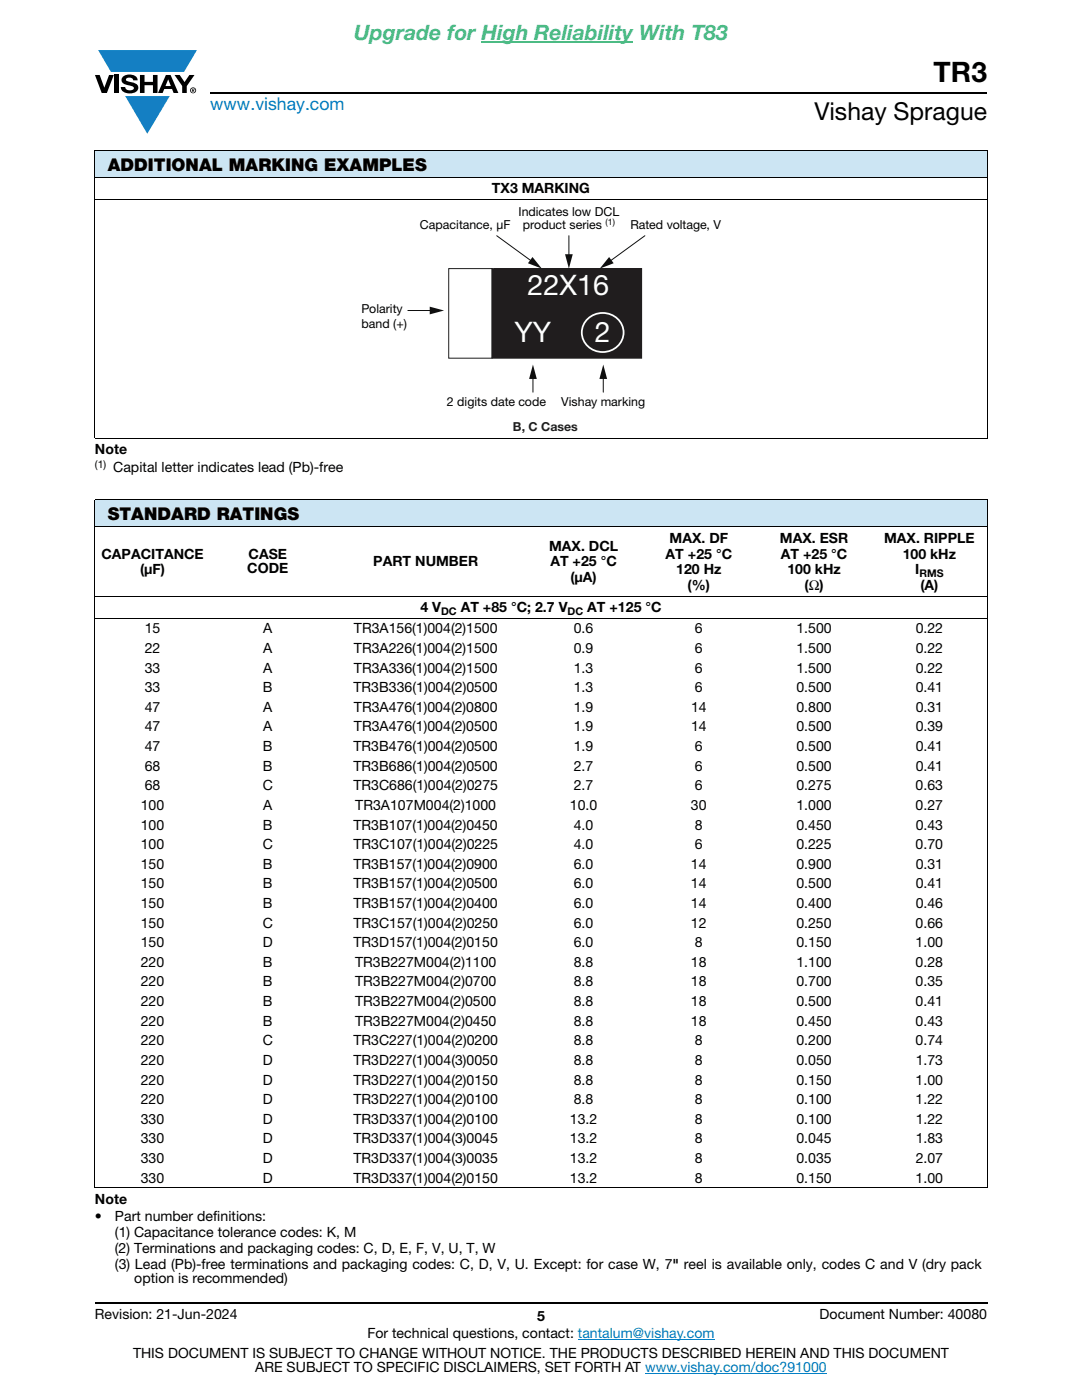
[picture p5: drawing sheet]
<svg xmlns="http://www.w3.org/2000/svg" width="216mm" height="279mm" viewBox="0 0 216 279" stroke-linecap="round" stroke-linejoin="round" font-family="sans-serif">
<defs><g id="words">
<text font-size="5.6" x="186.3" y="16.4">TR3</text>
<g font-size="5.6" fill="#fff">
<text x="105.3" y="58.9">22X16</text>
<text x="102.7" y="68.3">YY</text>
<text x="118.7" y="68.3">2</text>
</g>
<text font-size="4.9" x="162.5" y="24">Vishay Sprague</text>
<text font-size="4.2" fill="#4cbb84" x="70.7" y="8">Upgrade for High Reliability With T83</text>
<text font-size="3.5" fill="#007ec4" x="42" y="21.9">www.vishay.com</text>
<g font-size="3.5">
<text x="21.5" y="34.1">ADDITIONAL MARKING EXAMPLES</text>
<text x="21.5" y="103.8">STANDARD RATINGS</text>
</g>
<g font-size="2.8">
<text x="98.1" y="38.6">TX3 MARKING</text>
<text x="18.9" y="90.6">Note</text>
<text x="22.6" y="94.1">Capital letter indicates lead (Pb)-free</text>
<text x="20.2" y="111.5">CAPACITANCE</text>
<text x="49.6" y="111.6">CASE</text>
<text x="74.5" y="113.1">PART NUMBER</text>
<text x="109.6" y="109.9">MAX. DCL</text>
<text x="109.8" y="113.1">AT +25 °C</text>
<text x="132.8" y="111.5">AT +25 °C</text>
<text x="133.6" y="108.3">MAX. DF</text>
<text x="155.6" y="108.3">MAX. ESR</text>
<text x="155.8" y="111.5">AT +25 °C</text>
<text x="176.4" y="108.3">MAX. RIPPLE</text>
<text x="180.1" y="111.5">100 kHz</text>
<text x="27.9" y="114.6">(μF)</text>
<text x="49.3" y="114.4">CODE</text>
<text x="113.8" y="116.2">(μA)</text>
<text x="134.9" y="114.6">120 Hz</text>
<text x="137.2" y="117.8">(%)</text>
<text x="157.1" y="114.6">100 kHz</text>
<text x="160.5" y="117.8">(Ω)</text>
<text x="182.6" y="114.6">I</text>
<text x="183.6" y="117.8">(A)</text>
<text x="83.9" y="122.2">4 V</text>
<text x="91.9" y="122.2">AT +85 °C; 2.7 V</text>
<text x="117.2" y="122.2">AT +125 °C</text>
<text x="28.9" y="126.4">15</text>
<text x="28.9" y="130.3">22</text>
<text x="52.5" y="126.4">A</text>
<text x="52.5" y="130.3">A</text>
<text x="70.6" y="126.4">TR3A156(1)004(2)1500</text>
<text x="70.6" y="130.3">TR3A226(1)004(2)1500</text>
<text x="114.5" y="126.4">0.6</text>
<text x="114.5" y="130.3">0.9</text>
<text x="138.7" y="126.4">6</text>
<text x="138.7" y="130.3">6</text>
<text x="158.9" y="126.4">1.500</text>
<text x="158.9" y="130.3">1.500</text>
<text x="182.7" y="126.4">0.22</text>
<text x="182.7" y="130.3">0.22</text>
<text x="28.9" y="134.2">33</text>
<text x="52.5" y="134.2">A</text>
<text x="70.6" y="134.2">TR3A336(1)004(2)1500</text>
<text x="114.5" y="134.2">1.3</text>
<text x="138.7" y="134.2">6</text>
<text x="158.9" y="134.2">1.500</text>
<text x="182.7" y="134.2">0.22</text>
<text x="28.9" y="138.1">33</text>
<text x="28.9" y="142">47</text>
<text x="52.5" y="138.1">B</text>
<text x="52.5" y="142">A</text>
<text x="70.5" y="138.1">TR3B336(1)004(2)0500</text>
<text x="70.6" y="142">TR3A476(1)004(2)0800</text>
<text x="114.5" y="138.1">1.3</text>
<text x="114.5" y="142">1.9</text>
<text x="137.9" y="142">14</text>
<text x="138.7" y="138.1">6</text>
<text x="158.9" y="138.1">0.500</text>
<text x="158.9" y="142">0.800</text>
<text x="182.7" y="138.1">0.41</text>
<text x="182.7" y="142">0.31</text>
<text x="28.9" y="146">47</text>
<text x="28.9" y="149.9">47</text>
<text x="52.5" y="149.9">B</text>
<text x="52.5" y="146">A</text>
<text x="70.5" y="149.9">TR3B476(1)004(2)0500</text>
<text x="70.6" y="146">TR3A476(1)004(2)0500</text>
<text x="114.5" y="149.9">1.9</text>
<text x="114.5" y="146">1.9</text>
<text x="137.9" y="146">14</text>
<text x="138.7" y="149.9">6</text>
<text x="158.9" y="149.9">0.500</text>
<text x="158.9" y="146">0.500</text>
<text x="182.7" y="149.9">0.41</text>
<text x="182.7" y="146">0.39</text>
<text x="28.9" y="153.8">68</text>
<text x="52.5" y="153.8">B</text>
<text x="70.5" y="153.8">TR3B686(1)004(2)0500</text>
<text x="114.5" y="153.8">2.7</text>
<text x="138.7" y="153.8">6</text>
<text x="158.9" y="153.8">0.500</text>
<text x="182.7" y="153.8">0.41</text>
<text x="28.1" y="161.6">100</text>
<text x="28.9" y="157.7">68</text>
<text x="52.4" y="157.7">C</text>
<text x="52.5" y="161.6">A</text>
<text x="70.5" y="157.7">TR3C686(1)004(2)0275</text>
<text x="70.9" y="161.6">TR3A107M004(2)1000</text>
<text x="113.7" y="161.6">10.0</text>
<text x="114.5" y="157.7">2.7</text>
<text x="137.9" y="161.6">30</text>
<text x="138.6" y="157.7">6</text>
<text x="158.9" y="157.7">0.275</text>
<text x="158.9" y="161.6">1.000</text>
<text x="182.7" y="157.7">0.63</text>
<text x="182.7" y="161.6">0.27</text>
<text x="28.1" y="165.5">100</text>
<text x="52.5" y="165.5">B</text>
<text x="70.5" y="165.5">TR3B107(1)004(2)0450</text>
<text x="114.5" y="165.5">4.0</text>
<text x="138.7" y="165.5">8</text>
<text x="158.9" y="165.5">0.450</text>
<text x="182.7" y="165.5">0.43</text>
<text x="28.1" y="169.5">100</text>
<text x="28.1" y="173.4">150</text>
<text x="52.4" y="169.5">C</text>
<text x="52.5" y="173.4">B</text>
<text x="70.5" y="169.5">TR3C107(1)004(2)0225</text>
<text x="70.5" y="173.4">TR3B157(1)004(2)0900</text>
<text x="114.5" y="169.5">4.0</text>
<text x="114.5" y="173.4">6.0</text>
<text x="137.9" y="173.4">14</text>
<text x="138.6" y="169.5">6</text>
<text x="158.9" y="169.5">0.225</text>
<text x="158.9" y="173.4">0.900</text>
<text x="182.7" y="169.5">0.70</text>
<text x="182.7" y="173.4">0.31</text>
<text x="28.1" y="177.3">150</text>
<text x="52.5" y="177.3">B</text>
<text x="70.5" y="177.3">TR3B157(1)004(2)0500</text>
<text x="114.5" y="177.3">6.0</text>
<text x="137.9" y="177.3">14</text>
<text x="158.9" y="177.3">0.500</text>
<text x="182.7" y="177.3">0.41</text>
<text x="28.1" y="181.2">150</text>
<text x="28.1" y="185.1">150</text>
<text x="52.4" y="185.1">C</text>
<text x="52.5" y="181.2">B</text>
<text x="70.5" y="185.1">TR3C157(1)004(2)0250</text>
<text x="70.5" y="181.2">TR3B157(1)004(2)0400</text>
<text x="114.5" y="185.1">6.0</text>
<text x="114.5" y="181.2">6.0</text>
<text x="137.9" y="185.1">12</text>
<text x="137.9" y="181.2">14</text>
<text x="158.9" y="185.1">0.250</text>
<text x="158.9" y="181.2">0.400</text>
<text x="182.7" y="185.1">0.66</text>
<text x="182.7" y="181.2">0.46</text>
<text x="28.1" y="189">150</text>
<text x="52.5" y="189">D</text>
<text x="70.5" y="189">TR3D157(1)004(2)0150</text>
<text x="114.5" y="189">6.0</text>
<text x="138.7" y="189">8</text>
<text x="158.9" y="189">0.150</text>
<text x="182.7" y="189">1.00</text>
<text x="28.1" y="193">220</text>
<text x="28.1" y="196.9">220</text>
<text x="52.5" y="193">B</text>
<text x="52.5" y="196.9">B</text>
<text x="70.8" y="193">TR3B227M004(2)1100</text>
<text x="70.8" y="196.9">TR3B227M004(2)0700</text>
<text x="114.5" y="193">8.8</text>
<text x="114.5" y="196.9">8.8</text>
<text x="137.9" y="193">18</text>
<text x="137.9" y="196.9">18</text>
<text x="158.9" y="193">1.100</text>
<text x="158.9" y="196.9">0.700</text>
<text x="182.7" y="193">0.28</text>
<text x="182.7" y="196.9">0.35</text>
<text x="28.1" y="200.8">220</text>
<text x="52.5" y="200.8">B</text>
<text x="70.8" y="200.8">TR3B227M004(2)0500</text>
<text x="114.5" y="200.8">8.8</text>
<text x="137.9" y="200.8">18</text>
<text x="158.9" y="200.8">0.500</text>
<text x="182.7" y="200.8">0.41</text>
<text x="28.1" y="204.7">220</text>
<text x="28.1" y="208.6">220</text>
<text x="52.4" y="208.6">C</text>
<text x="52.5" y="204.7">B</text>
<text x="70.5" y="208.6">TR3C227(1)004(2)0200</text>
<text x="70.8" y="204.7">TR3B227M004(2)0450</text>
<text x="114.5" y="208.6">8.8</text>
<text x="114.5" y="204.7">8.8</text>
<text x="137.9" y="204.7">18</text>
<text x="138.7" y="208.6">8</text>
<text x="158.9" y="208.6">0.200</text>
<text x="158.9" y="204.7">0.450</text>
<text x="182.7" y="208.6">0.74</text>
<text x="182.7" y="204.7">0.43</text>
<text x="28.1" y="212.5">220</text>
<text x="52.5" y="212.5">D</text>
<text x="70.5" y="212.5">TR3D227(1)004(3)0050</text>
<text x="114.5" y="212.5">8.8</text>
<text x="138.7" y="212.5">8</text>
<text x="158.9" y="212.5">0.050</text>
<text x="182.7" y="212.5">1.73</text>
<text x="28.1" y="216.5">220</text>
<text x="28.1" y="220.4">220</text>
<text x="52.5" y="216.5">D</text>
<text x="52.5" y="220.4">D</text>
<text x="70.5" y="216.5">TR3D227(1)004(2)0150</text>
<text x="70.5" y="220.4">TR3D227(1)004(2)0100</text>
<text x="114.5" y="216.5">8.8</text>
<text x="114.5" y="220.4">8.8</text>
<text x="138.7" y="216.5">8</text>
<text x="138.7" y="220.4">8</text>
<text x="158.9" y="216.5">0.150</text>
<text x="158.9" y="220.4">0.100</text>
<text x="182.7" y="216.5">1.00</text>
<text x="182.7" y="220.4">1.22</text>
<text x="28.1" y="224.3">330</text>
<text x="52.5" y="224.3">D</text>
<text x="70.5" y="224.3">TR3D337(1)004(2)0100</text>
<text x="113.7" y="224.3">13.2</text>
<text x="138.7" y="224.3">8</text>
<text x="158.9" y="224.3">0.100</text>
<text x="182.7" y="224.3">1.22</text>
<text x="28.1" y="228.2">330</text>
<text x="28.1" y="232.1">330</text>
<text x="52.5" y="228.2">D</text>
<text x="52.5" y="232.1">D</text>
<text x="70.5" y="228.2">TR3D337(1)004(3)0045</text>
<text x="70.5" y="232.1">TR3D337(1)004(3)0035</text>
<text x="113.7" y="228.2">13.2</text>
<text x="113.7" y="232.1">13.2</text>
<text x="138.7" y="228.2">8</text>
<text x="138.7" y="232.1">8</text>
<text x="158.9" y="228.2">0.045</text>
<text x="158.9" y="232.1">0.035</text>
<text x="182.7" y="228.2">1.83</text>
<text x="182.7" y="232.1">2.07</text>
<text x="28.1" y="236">330</text>
<text x="52.5" y="236">D</text>
<text x="70.5" y="236">TR3D337(1)004(2)0150</text>
<text x="113.7" y="236">13.2</text>
<text x="138.7" y="236">8</text>
<text x="158.9" y="236">0.150</text>
<text x="182.7" y="236">1.00</text>
<text x="18.9" y="240.2">Note</text>
<text x="18.9" y="243.7">•</text>
<text x="22.9" y="243.7">Part number definitions:</text>
<text x="22.9" y="246.9">(1) Capacitance tolerance codes: K, M</text>
<text x="22.9" y="250.1">(2) Terminations and packaging codes: C, D, E, F, V, U, T, W</text>
<text x="22.9" y="253.2">(3) Lead (Pb)-free terminations and packaging codes: C, D, V, U. Except: for case W, 7&quot; reel is available only, codes C and V (dry pack</text>
<text x="26.8" y="256.1">option is recommended)</text>
<text x="18.9" y="263.3">Revision: 21-Jun-2024</text>
<text x="107.2" y="263.6">5</text>
<text x="163.6" y="263.3">Document Number: 40080</text>
<text x="73.3" y="267.1">For technical questions, contact: tantalum@vishay.com</text>
<text x="26.5" y="271">THIS DOCUMENT IS SUBJECT TO CHANGE WITHOUT NOTICE. THE PRODUCTS DESCRIBED HEREIN AND THIS DOCUMENT</text>
<text x="50.9" y="273.8">ARE SUBJECT TO SPECIFIC DISCLAIMERS, SET FORTH AT www.vishay.com/doc?91000</text>
</g>
<g font-size="2.5">
<text x="83.8" y="45.7">Capacitance, µF</text>
<text x="103.5" y="43.2">Indicates low DCL</text>
<text x="104.3" y="45.7">product series</text>
<text x="125.8" y="45.7">Rated voltage, V</text>
<text x="72.1" y="62.5">Polarity</text>
<text x="72.1" y="65.5">band (+)</text>
<text x="89.2" y="81.1">2 digits date code</text>
<text x="112" y="81.1">Vishay marking</text>
</g>
<text font-size="2.5" fill="#201d1e" x="102.4" y="86">B, C Cases</text>
<g font-size="2.1">
<text x="18.9" y="93.3">(1)</text>
<text x="183.5" y="115.1">RMS</text>
<text x="88" y="122.7">DC</text>
<text x="113.3" y="122.7">DC</text>
</g>
<text font-size="1.8" x="120.8" y="45">(1)</text>
</g></defs>
<g fill="#147fc3">
<path d="M19.6 10h19.7l-2.6 4.3h-1.1h-13.5z"/>
<path d="M25 19.2h8.9l-4.5 7.5z"/>
</g>
<g fill="#000">
<path d="M18.9 15h1l.9 2.5 1-2.5h.9l-1.4 3.6h-1zM22.9 15h.9v3.6h-.9zM24.6 15.3a2.1 2.1 0 0 1 2.8 .3l.1 .4h-.9a.79 .79 0 0 0-.7-.5 .79 .79 0 0 0-.8 .4l.3 .3 1 .2a1.08 1.08 0 0 1 1.2 1 1.08 1.08 0 0 1-1.1 1.2 1.73 1.73 0 0 1-2.4-1.2h.9a.96 .96 0 0 0 .8 .6 .96 .96 0 0 0 .9-.4 1.31 1.31 0 0 0-1.2-.6 1.03 1.03 0 0 1-1.1-.6 1.03 1.03 0 0 1 .2-1.1zM27.9 15h.9v1.3h1.7v-1.3h.9v3.6h-.9v-1.6h-1.7v1.6h-.9zM34.8 15h1.1l.9 1.4 1-1.4h1l-1.5 2.2v1.4h-.9v-1.4z"/>
<path d="M33.6 15.9l.5 1.3h-1.1zM33.1 15l-1.6 3.6h1l.3-.8h1.5l.3 .8h1l-1.6-3.6z"/>
<path d="M38.4 17.8h.2v.2h-.2zM38.3 17.7v.7h.1v-.3l.4 .3-.2-.3 .2-.2-.1-.2z"/>
<path d="M38.1 18a.46 .46 0 0 1 .9 0 .46 .46 0 0 1-.9 0zM37.9 18a.6 .6 0 0 0 1.2 0 .6 .6 0 0 0-1.2 0z"/>
</g>
<path d="M42 18.6h155M18.9 260h178.1" fill="none" stroke="#000" stroke-width=".36"/>
<path d="M96.1 8.3h30.3" fill="none" stroke="#4cbb84" stroke-width=".21"/>
<path d="M115.3 267.3h27.3M128.7 274h36.3" fill="none" stroke="#007ec4" stroke-width=".2"/>
<g fill="#cce5f3">
<path d="M18.9 99.7h178.1v5.5h-178.1z"/>
<path d="M18.9 30h178.1v5.5h-178.1z"/>
</g>
<g fill="none" stroke="#000" stroke-width=".2">
<path d="M18.9 30h178.1M18.9 35.5h178.1M18.9 39.9h178.1M18.9 30.1v57.3M197 30.1v57.3M18.9 87.5h178.1M18.9 99.7h178.1M18.9 99.8v137.2M197 99.8v137.2M18.9 105.2h178.1M18.9 119.1h178.1M18.9 123.5h178.1"/>
<path d="M18.9 237.1h178.1"/>
</g>
<path d="M98.2 53.6h29.8v17.9h-29.8z" fill="#201d1e"/>
<path d="M98.2 53.6h29.8v17.9h-29.8z" fill="none" stroke="#201d1e" stroke-width=".2"/>
<g fill="#d4d4d4">
<path d="M89.5 53.6h.4z"/>
<path d="M98.2 53.6h.3z"/>
</g>
<path d="M117.3 63.6a4.2 4.2 0 0 1 4.8-.7 4.2 4.2 0 0 1 2.2 4.2 4.2 4.2 0 0 1-4.4 3.1 4.2 4.2 0 0 1-3.8-3.8 3.8 3.8 0 0 1 1.2-2.8z" fill="none" stroke="#fff" stroke-width=".35"/>
<path d="M128.7 47l-7.1 5.2" fill="none" stroke="#10110d" stroke-width=".2"/>
<path d="M121.5 51.3l.9 1.2-2.7 1.1z" fill="#10110d"/>
<path d="M99.1 47l7.1 5.2" fill="none" stroke="#10110d" stroke-width=".2"/>
<path d="M106.3 51.3l1.8 2.3-2.8-1.1z" fill="#10110d"/>
<path d="M89.5 53.6h8.7v17.9h-8.7z" fill="none" stroke="#201d1e" stroke-width=".2"/>
<path d="M113.5 47v4.3" fill="none" stroke="#10110d" stroke-width=".2"/>
<path d="M112.7 50.7h1.6l-.8 2.9z" fill="#10110d"/>
<path d="M120.4 75.1v3.2" fill="none" stroke="#10110d" stroke-width=".2"/>
<path d="M120.4 72.8l.7 2.8h-1.5z" fill="#10110d"/>
<path d="M106.3 75.1v3.2" fill="none" stroke="#10110d" stroke-width=".2"/>
<path d="M106.3 72.8l.8 2.8h-1.5z" fill="#10110d"/>
<path d="M81.4 62h4.9" fill="none" stroke="#10110d" stroke-width=".2"/>
<path d="M85.7 61.2l2.9 .8-2.9 .7z" fill="#10110d"/>
<use href="#words"/>
</svg>
